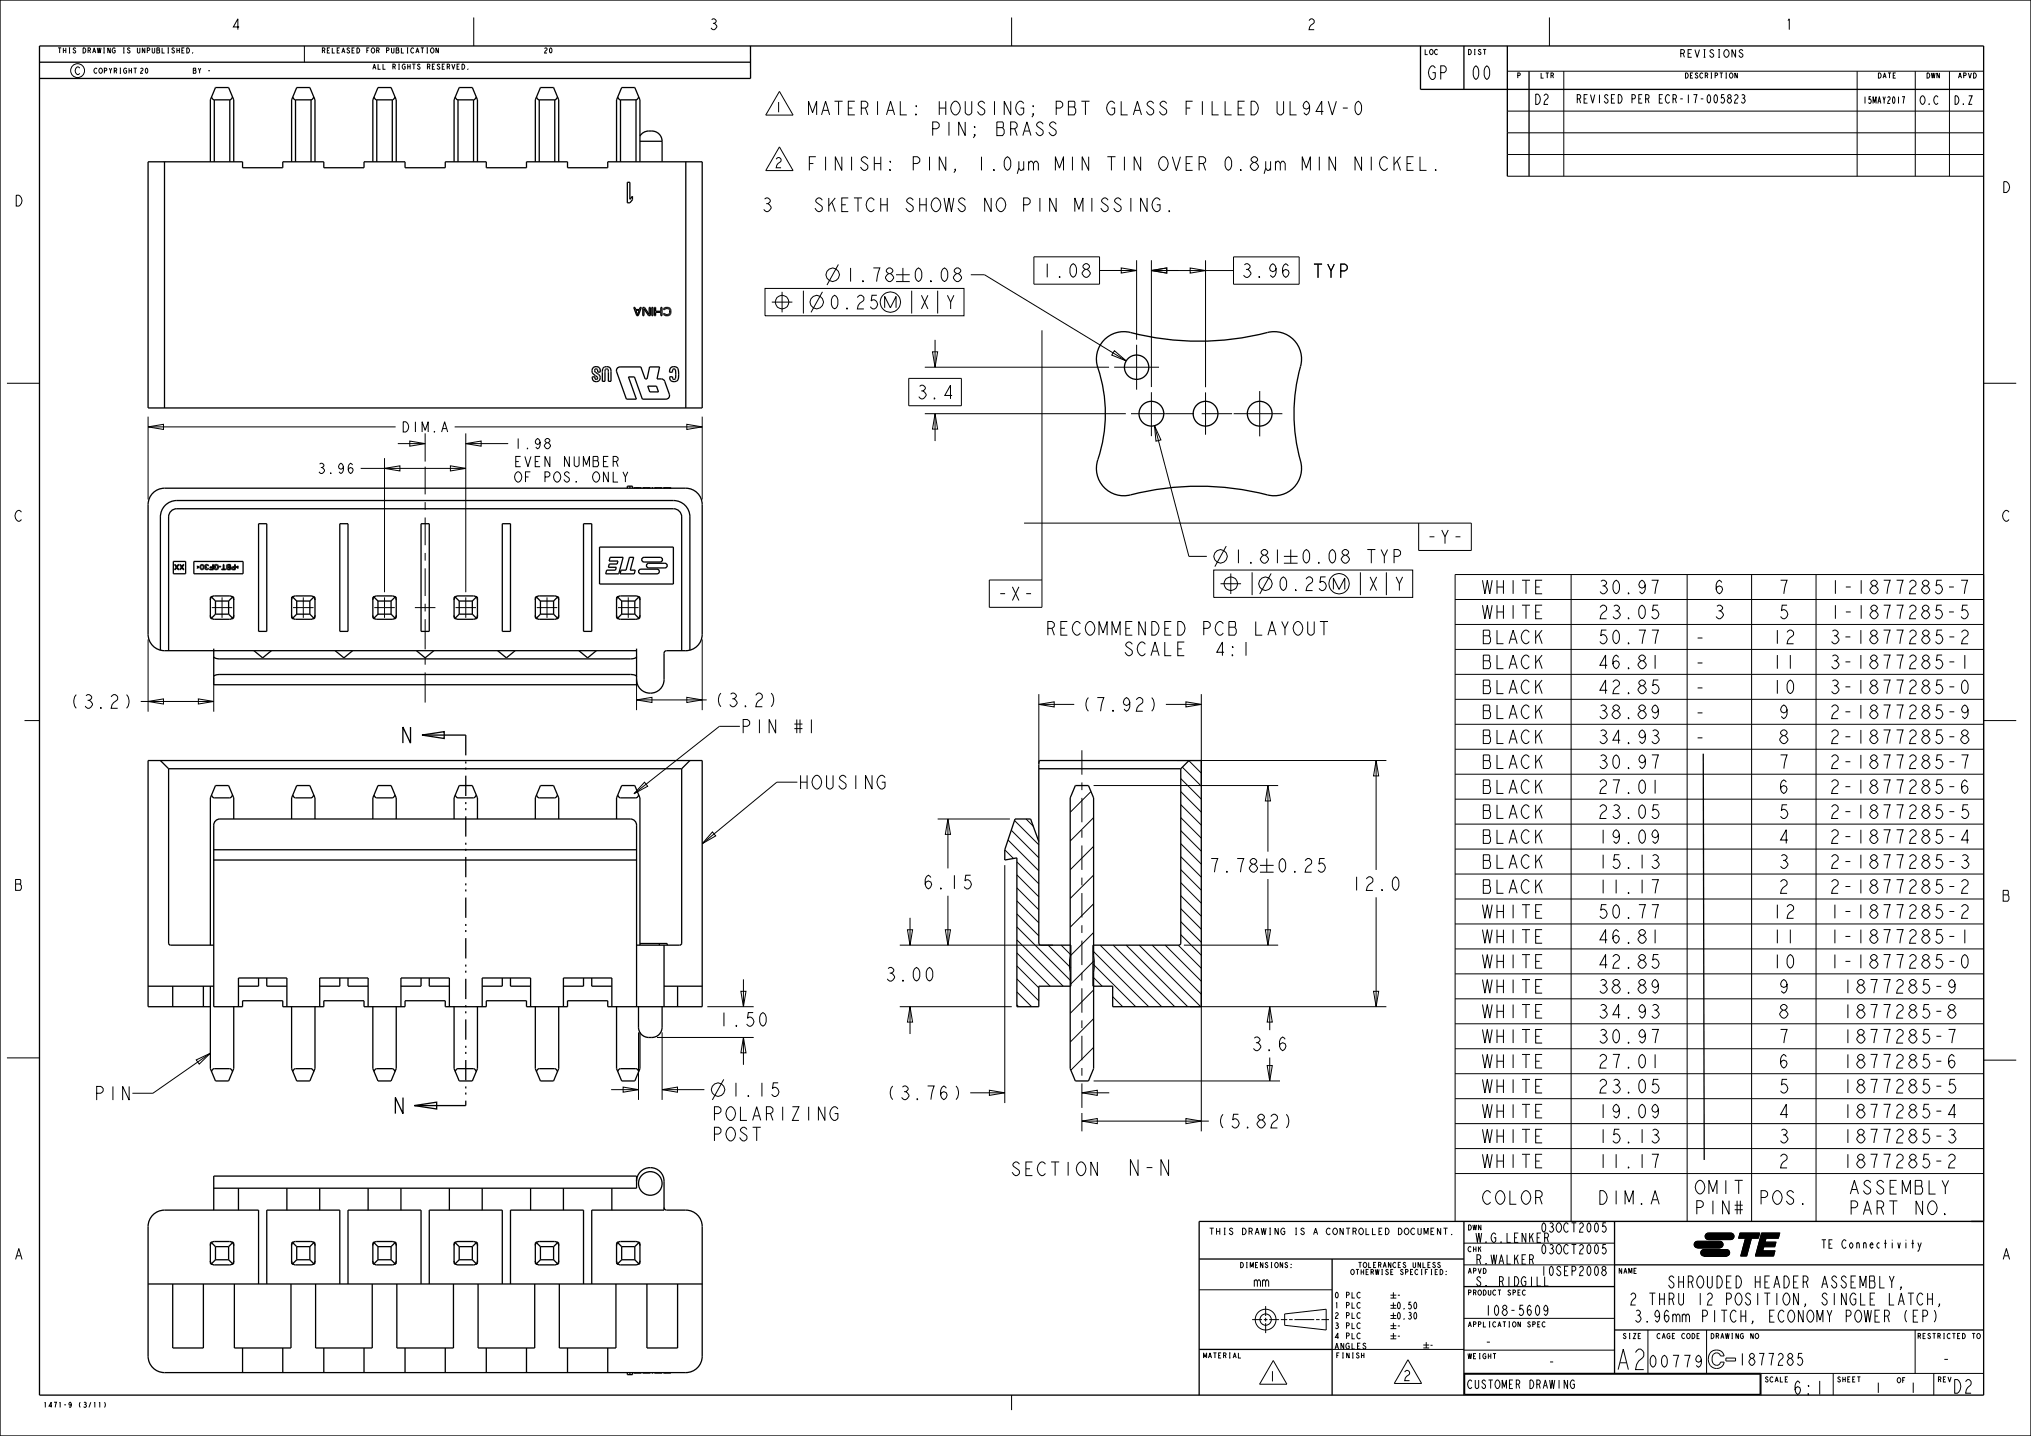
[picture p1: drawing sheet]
<svg xmlns="http://www.w3.org/2000/svg" width="594mm" height="420mm" viewBox="0 0 594 420" stroke-linecap="round" stroke-linejoin="round" font-family="sans-serif">
<defs><g id="words">
<text font-size="7.8" x="472.3" y="400.6">A2</text>
<text font-size="6.1" x="329.5" y="343.8">N-N</text>
<g font-size="5.2">
<text x="417.4" y="23.3">GP</text>
<text x="430.1" y="23.3">00</text>
<text x="235.1" y="33.6">MATERIAL: HOUSING; PBT GLASS FILLED UL94V-0</text>
<text x="263" y="39.7">PIN; BRASS</text>
<text x="235.1" y="49.8">FINISH: PIN, 1.0µm MIN TIN OVER 0.8µm MIN NICKEL.</text>
<text x="222.4" y="61.9">3</text>
<text x="234.9" y="61.9">SKETCH SHOWS NO PIN MISSING.</text>
<text x="246.9" y="82.4">1.78</text>
<text x="266.7" y="82.4">0.08</text>
<text x="304.4" y="81.1">1.08</text>
<text x="362.8" y="81.1">3.96</text>
<text x="383.6" y="81.2">TYP</text>
<text x="267.8" y="116.7">3.4</text>
<text x="416.9" y="159">-Y-</text>
<text x="360.3" y="164.7">1.81</text>
<text x="380.2" y="164.7">0.08</text>
<text x="398.5" y="164.7">TYP</text>
<text x="434.8" y="173.7">WHITE</text>
<text x="468.7" y="173.7">30.97</text>
<text x="501.3" y="173.7">6</text>
<text x="520.2" y="173.7">7</text>
<text x="538.6" y="173.7">1-1877285-7</text>
<text x="291.3" y="175.6">-X-</text>
<text x="313" y="185.8">RECOMMENDED PCB LAYOUT</text>
<text x="434.8" y="181">WHITE</text>
<text x="468.7" y="181">23.05</text>
<text x="501.3" y="181">3</text>
<text x="520.2" y="181">5</text>
<text x="538.6" y="181">1-1877285-5</text>
<text x="330.7" y="191.8">SCALE</text>
<text x="355.9" y="191.8">4:1</text>
<text x="434.8" y="188.3">BLACK</text>
<text x="468.7" y="188.3">50.77</text>
<text x="495.3" y="188.6">-</text>
<text x="518.6" y="188.3">12</text>
<text x="538.5" y="188.3">3-1877285-2</text>
<text x="434.8" y="195.6">BLACK</text>
<text x="468.7" y="195.6">46.81</text>
<text x="495.3" y="195.9">-</text>
<text x="518.6" y="195.6">11</text>
<text x="538.5" y="195.6">3-1877285-1</text>
<text x="434.8" y="202.9">BLACK</text>
<text x="468.7" y="202.9">42.85</text>
<text x="495.3" y="203.2">-</text>
<text x="518.6" y="202.9">10</text>
<text x="538.5" y="202.9">3-1877285-0</text>
<text x="20.2" y="207.2">(3.2 )</text>
<text x="208.7" y="206.7">(3.2 )</text>
<text x="316.2" y="208">(7.92 )</text>
<text x="216.4" y="214.4">PIN #1</text>
<text x="434.8" y="210.2">BLACK</text>
<text x="468.7" y="210.2">38.89</text>
<text x="495.3" y="210.5">-</text>
<text x="520.2" y="210.2">9</text>
<text x="538.5" y="210.2">2-1877285-9</text>
<text x="434.8" y="217.5">BLACK</text>
<text x="468.7" y="217.5">34.93</text>
<text x="495.3" y="217.8">-</text>
<text x="520.2" y="217.5">8</text>
<text x="538.5" y="217.5">2-1877285-8</text>
<text x="434.8" y="224.8">BLACK</text>
<text x="468.7" y="224.8">30.97</text>
<text x="520.2" y="224.8">7</text>
<text x="538.5" y="224.8">2-1877285-7</text>
<text x="233.2" y="230.8">HOUSING</text>
<text x="434.8" y="232.1">BLACK</text>
<text x="468.7" y="232.1">27.01</text>
<text x="520.2" y="232.1">6</text>
<text x="538.5" y="232.1">2-1877285-6</text>
<text x="434.8" y="239.4">BLACK</text>
<text x="468.7" y="239.4">23.05</text>
<text x="520.2" y="239.4">5</text>
<text x="538.5" y="239.4">2-1877285-5</text>
<text x="434.8" y="246.7">BLACK</text>
<text x="468.7" y="246.7">19.09</text>
<text x="520.2" y="246.7">4</text>
<text x="538.5" y="246.7">2-1877285-4</text>
<text x="353.3" y="255.1">7.78</text>
<text x="373.2" y="255.1">0.25</text>
<text x="434.8" y="254">BLACK</text>
<text x="468.7" y="254">15.13</text>
<text x="520.2" y="254">3</text>
<text x="538.5" y="254">2-1877285-3</text>
<text x="269.6" y="260">6.15</text>
<text x="394.9" y="260.4">12.0</text>
<text x="434.8" y="261.3">BLACK</text>
<text x="468.7" y="261.3">11.17</text>
<text x="520.2" y="261.3">2</text>
<text x="538.5" y="261.3">2-1877285-2</text>
<text x="434.8" y="268.6">WHITE</text>
<text x="468.7" y="268.6">50.77</text>
<text x="518.6" y="268.6">12</text>
<text x="538.5" y="268.6">1-1877285-2</text>
<text x="434.8" y="275.9">WHITE</text>
<text x="468.7" y="275.9">46.81</text>
<text x="518.6" y="275.9">11</text>
<text x="538.5" y="275.9">1-1877285-1</text>
<text x="258.6" y="287">3.00</text>
<text x="434.8" y="283.2">WHITE</text>
<text x="468.7" y="283.2">42.85</text>
<text x="518.6" y="283.2">10</text>
<text x="538.5" y="283.2">1-1877285-0</text>
<text x="434.8" y="290.5">WHITE</text>
<text x="468.7" y="290.5">38.89</text>
<text x="520.2" y="290.5">9</text>
<text x="541.6" y="290.5">1877285-9</text>
<text x="434.8" y="297.8">WHITE</text>
<text x="468.7" y="297.8">34.93</text>
<text x="520.2" y="297.8">8</text>
<text x="541.6" y="297.8">1877285-8</text>
<text x="209.8" y="300.2">1.50</text>
<text x="434.8" y="305.1">WHITE</text>
<text x="468.7" y="305.1">30.97</text>
<text x="520.2" y="305.1">7</text>
<text x="541.6" y="305.1">1877285-7</text>
<text x="365.7" y="307.3">3.6</text>
<text x="434.8" y="312.4">WHITE</text>
<text x="468.7" y="312.4">27.01</text>
<text x="520.2" y="312.4">6</text>
<text x="541.6" y="312.4">1877285-6</text>
<text x="27.3" y="321.8">PIN</text>
<text x="213.3" y="320.7">1.15</text>
<text x="259" y="321.6">(3.76 )</text>
<text x="434.8" y="319.7">WHITE</text>
<text x="468.7" y="319.7">23.05</text>
<text x="520.2" y="319.7">5</text>
<text x="541.6" y="319.7">1877285-5</text>
<text x="208" y="327.7">POLARIZING</text>
<text x="355.5" y="329.9">(5.82 )</text>
<text x="434.8" y="327">WHITE</text>
<text x="468.7" y="327">19.09</text>
<text x="520.2" y="327">4</text>
<text x="541.6" y="327">1877285-4</text>
<text x="208" y="333.7">POST</text>
<text x="434.8" y="334.3">WHITE</text>
<text x="468.7" y="334.3">15.13</text>
<text x="520.2" y="334.3">3</text>
<text x="541.6" y="334.3">1877285-3</text>
<text x="434.8" y="341.6">WHITE</text>
<text x="468.7" y="341.6">11.17</text>
<text x="520.2" y="341.6">2</text>
<text x="541.6" y="341.6">1877285-2</text>
<text x="295.3" y="343.8">SECTION</text>
<text x="434.8" y="352.2">COLOR</text>
<text x="468.7" y="352.2">DIM.A</text>
<text x="495.3" y="349.2">OMIT</text>
<text x="515.5" y="352.2">POS.</text>
<text x="543.2" y="349.2">ASSEMBLY</text>
<text x="495.3" y="355.1">PIN#</text>
<text x="543.2" y="355.2">PART NO.</text>
<text x="524.2" y="407.9">6:1</text>
<text x="570.9" y="407.5">D2</text>
</g>
<g font-size="4.6">
<text x="487.5" y="376.7">SHROUDED HEADER ASSEMBLY,</text>
<text x="476.3" y="381.7">2 THRU 12 POSITION, SINGLE LATCH,</text>
<text x="477.7" y="386.7">3.96mm PITCH, ECONOMY POWER (EP)</text>
<text x="481.8" y="399.9">00779</text>
<text x="508.2" y="399.3">1877285</text>
<text x="567.8" y="399.3">-</text>
</g>
<g font-size="4.1">
<text x="67.5" y="8.7">4</text>
<text x="207.2" y="8.7">3</text>
<text x="382.1" y="8.7">2</text>
<text x="521.8" y="8.7">1</text>
<text x="585.3" y="56.3">D</text>
<text x="4" y="60.3">D</text>
<text x="4" y="152.5">C</text>
<text x="585.3" y="152.5">C</text>
<text x="4" y="260.4">B</text>
<text x="585.3" y="263.6">B</text>
<text x="4" y="368.4">A</text>
<text x="585.3" y="368.4">A</text>
</g>
<g font-size="3.9">
<text x="226.3" y="32.8">1</text>
<text x="448.6" y="30.5">D2</text>
<text x="226.3" y="49.1">2</text>
<text x="117.2" y="126.4">DIM.A</text>
<text x="150.1" y="131.2">1.98</text>
<text x="150.1" y="136.5">EVEN NUMBER</text>
<text x="92.6" y="138.5">3.96</text>
<text x="150.1" y="141">OF POS. ONLY</text>
<text x="366.5" y="376.3">mm</text>
<text x="434.1" y="384.8">108-5609</text>
<text x="434.1" y="394">-</text>
<text x="452.6" y="399.8">-</text>
<text x="370.7" y="404">1</text>
<text x="410.1" y="403.8">2</text>
<text x="548.1" y="407.4">1</text>
<text x="558.4" y="407.4">1</text>
</g>
<g font-size="3.6">
<text x="431.4" y="363.4">W.G.LENKER</text>
<text x="450.4" y="360.4">03OCT2005</text>
<text x="431.4" y="369.7">R.WALKER</text>
<text x="450.4" y="366.7">03OCT2005</text>
<text x="431.4" y="376.1">S. RIDGILL</text>
<text x="450.4" y="373.1">10SEP2008</text>
</g>
<g font-size="3.3">
<text x="460.8" y="30.2">REVISED PER ECR-17-005823</text>
<text x="561.3" y="30.5">O.C</text>
<text x="571.3" y="30.5">D.Z</text>
<text x="532.4" y="365.1">TE Connectivity</text>
<text x="429" y="406.1">CUSTOMER DRAWING</text>
</g>
<g font-size="2.9">
<text x="491" y="16.8">REVISIONS</text>
<text x="21.7" y="21.8">C</text>
</g>
<g font-size="2.6">
<text x="544.7" y="30.3">15MAY2017</text>
<text x="408.3" y="379.8">-</text>
<text x="408.3" y="382.9">0.50</text>
<text x="408.3" y="385.8">0.30</text>
<text x="408.3" y="388.8">-</text>
<text x="408.3" y="391.8">-</text>
<text x="417.9" y="394.5">-</text>
</g>
<text font-size="2.5" x="359.9" y="361.1">THIS DRAWING IS A CONTROLLED DOCUMENT.</text>
<g font-size="2.2">
<text x="390.2" y="379.7">0 PLC</text>
<text x="390.2" y="382.6">1 PLC</text>
<text x="390.2" y="385.6">2 PLC</text>
<text x="390.2" y="388.6">3 PLC</text>
<text x="390.2" y="391.6">4 PLC</text>
<text x="390.2" y="394.6">ANGLES</text>
</g>
<g font-size="2">
<text x="16.7" y="15.5">THIS DRAWING IS UNPUBLISHED.</text>
<text x="93.9" y="15.5">RELEASED FOR PUBLICATION</text>
<text x="158.9" y="15.5">20</text>
<text x="416.5" y="16">LOC</text>
<text x="429.2" y="16">DIST</text>
<text x="27.3" y="21.4">COPYRIGHT</text>
<text x="40.8" y="21.4">20</text>
<text x="56.3" y="21.4">BY -</text>
<text x="108.8" y="20.3">ALL RIGHTS RESERVED.</text>
<text x="443.5" y="22.9">P</text>
<text x="450.4" y="22.9">LTR</text>
<text x="492.6" y="22.9">DESCRIPTION</text>
<text x="549" y="22.9">DATE</text>
<text x="563.2" y="22.9">DWN</text>
<text x="572.5" y="22.9">APVD</text>
<text x="429.2" y="359.8">DWN</text>
<text x="362.5" y="370.8">DIMENSIONS:</text>
<text x="397" y="370.7">TOLERANCES UNLESS</text>
<text x="429.2" y="366.1">CHK</text>
<text x="394.8" y="372.8">OTHERWISE SPECIFIED:</text>
<text x="429.2" y="372.5">APVD</text>
<text x="473.2" y="372.5">NAME</text>
<text x="429.2" y="378.8">PRODUCT SPEC</text>
<text x="429.2" y="388.1">APPLICATION SPEC</text>
<text x="474.4" y="391.5">SIZE</text>
<text x="484.4" y="391.5">CAGE CODE</text>
<text x="500.1" y="391.5">DRAWING NO</text>
<text x="560.6" y="391.5">RESTRICTED TO</text>
<text x="351.7" y="397.2">MATERIAL</text>
<text x="390.6" y="397.2">FINISH</text>
<text x="429.2" y="397.4">WEIGHT</text>
<text x="516" y="404.2">SCALE</text>
<text x="537.2" y="404.2">SHEET</text>
<text x="554.7" y="404.4">OF</text>
<text x="566.6" y="404.2">REV</text>
<text x="12.5" y="411.6">1471-9 (3/11)</text>
</g>
</g></defs>
<g fill="none" stroke="#000" stroke-width=".38">
<path d="M0 0h594v420h-594zM11.6 18.2h207.9M11.6 13.4h568.6v394.6h-568.6zM219.5 13.4v9.5h-207.9M415.4 13.4v12.7h164.8M428.1 13.4v12.7M440.8 13.4v38.1M61.9 28.4l.3 .6 .5 .2M62.7 29.2v18.1M62.7 29.2h4.5M67.2 29.2v18.1M68 28.4l-.3 .5-.5 .3"/>
<path d="M85.6 28.4l.4 .6 .4 .2M86.4 29.2v18.1M86.4 29.2h4.6M91 29.2v18.1M91.8 28.4l-.4 .5-.4 .3M109.4 28.4l.3 .6 .5 .2M110.2 29.2v18.1M110.2 29.2h4.5M114.7 29.2v18.1M115.5 28.4l-.3 .5-.5 .3M133.1 28.4l.4 .6 .5 .2M134 29.2v18.1"/>
<path d="M134 29.2h4.5M138.5 29.2v18.1M139.3 28.4l-.4 .5-.4 .3M156.9 28.4l.4 .6 .4 .2M157.7 29.2v18.1M157.7 29.2h4.6M162.3 29.2v18.1M163.1 28.4l-.4 .5-.4 .3M180.7 28.4l.3 .6 .5 .2M181.5 29.2h4.5M181.5 29.2v18.1M186 29.2v18.1"/>
<path d="M186.8 28.4l-.3 .5-.5 .3M187.2 39.8a3.6 3.6 0 0 1 3.7-1.5 3.6 3.6 0 0 1 2.7 3h-6.4M447.2 20.8v30.7M43.3 47.3h27.6v1.8h11.8v-1.8h12v1.8h11.8v-1.8h12v1.8h11.7v-1.8h12v1.8h11.8v-1.8h12v1.8h11.7v-1.8h27.7v72h-162.1zM48.1 47.3v72M61.5 47.3v-18.1l1.5-3.6h3.9l1.5 3.6v18.1M85.3 47.3v-18.1l1.5-3.6h3.8l1.5 3.6v18.1M109 47.3v-18.1l1.5-3.6h3.9l1.5 3.6v18.1M132.8 47.3v-18.1l1.5-3.6h3.8l1.5 3.6v18.1M156.6 47.3v-18.1l1.5-3.6h3.8l1.5 3.6v18.1M180.3 47.3v-18.1l1.5-3.6h3.9l1.5 3.6v18.1M183.5 53.3h.7v5l.8-.9v1l-.8 .9h-.7z"/>
<path d="M200.6 47.3v72M185.4 89.9h.3l.2 .6h1.1l.2-.6h.4l-.9 2.4h-.5zM186 90.7h1l-.5 1.4zM188 89.9h.5l1.4 2.1v-2.1h.3v2.4h-.5l-1.4-2v2h-.3zM190.6 89.9h.4v2.4h-.4zM191.4 89.9h.3v1.1h1.6v-1.1h.3v2.4h-.3v-.9h-1.6v.9h-.3zM194.1 90.3a1.24 1.24 0 0 1 2.1 .4v.8a1.16 1.16 0 0 1-1 .8 1.16 1.16 0 0 1-1.2-.6h.4a.86 .86 0 0 0 1.5-.2v-.8a.86 .86 0 0 0-1.5-.2h-.4zM322.8 99.6a8 8 0 0 1 7.9-2.3 80.9 80.9 0 0 0 40.9-.2 8 8 0 0 1 8.8 10.1 51.8 51.8 0 0 0 .2 28.6 8 8 0 0 1-9.9 8.9 80.8 80.8 0 0 0-40.9 .2 8 8 0 0 1-8.7-10.5 42.7 42.7 0 0 0-.3-27.7 8 8 0 0 1 2-7.1zM173.5 107.5l.9-.3a1.2 1.2 0 0 1 1.2 1.6h-.8a.56 .56 0 0 0-.2-.8 .56 .56 0 0 0-.8 .3 .56 .56 0 0 0 .6 .7 1.31 1.31 0 0 1 1.1 1.3 1.31 1.31 0 0 1-1.1 1.3l-.7-.2-.4-.5-.1-.7h.8a.45 .45 0 0 0 0 .6 .45 .45 0 0 0 .6 .1 .45 .45 0 0 0 .1-.6l-.8-.6a1.36 1.36 0 0 1-.4-2.2zM176.5 107.5l1.2-.2a1.15 1.15 0 0 1 1 1.4v2.8h-.8v-2.9a.54 .54 0 0 0-.5-.7 .54 .54 0 0 0-.5 .7v2.9h-.7v-3.2zM180.6 107.6l.7-.3h6.1l1.3 3.5h.5l.8-3.5h2.9l-.7 3.5 1.5 .1 .6 .3 1.5 4.1a1.06 1.06 0 0 1-1 1.4h-6.9l-2.3-6.5h-1.8l2.3 6.5h-2.9l-2.9-8 .1-.7zM189.4 112.9h2.6l.6 1.7h-2.6z"/>
<path d="M196.2 107.6l.5-.3a1.4 1.4 0 0 1 1.4 .3 1.4 1.4 0 0 1 .4 1.4v.8a1.36 1.36 0 0 1-1.1 1.8 1.36 1.36 0 0 1-1.6-1.4h.9a.54 .54 0 0 0 .5 .8 .54 .54 0 0 0 .4-.9v-.7a1.03 1.03 0 0 0-.6-1.5l-.2 .2-.1 .8h-.9zM75.6 153.2h2.4v31.5h-2.4zM99.4 153.2h2.4v31.5h-2.4zM123.1 153.2h2.4v31.5h-2.4zM146.9 153.2h2.4v31.5h-2.4zM170.7 153.2h2.4v31.5h-2.4zM183.5 142.8v-.6h1.5v.6M184.2 142.2v.6M185.4 142.8h2.2M186.2 142.7v.1M186.7 142.7v.1M188 142.8h2.2"/>
<path d="M188.3 142.7v.1M189.7 142.7v.1M190.6 142.8h.4M191.4 142.8h2.2M191.7 142.7v.1M193.3 142.7v.1M194 142.8h2.1M194.1 142.7v.1M194.3 142.7v.1M194.5 142.7v.1M194.8 142.7v.1M195.3 142.7v.1"/>
<path d="M195.6 142.7v.1M195.8 142.7v.1M196 142.7v.1M50.7 164.2h3.6v3.6h-3.6zM56.7 164.2h14.4v3.6h-14.4zM61.5 175.4l.2-.6 .6-.4 4.9-.1 .9 .5 .3 .7M61.9 174.6l1.1 1.2M62.1 174.5h-.3l-.3 .5v5.5l.3 .4 .3 .1M63 175.8v3.8M63 179.6l-1.1 1.2M63 179.6h3.9M63 175.8h3.9"/>
<path d="M66.9 175.8v3.8M66.9 179.6l1.1 1.2M67.8 174.5h.3l.3 .5v5.5l-.3 .4-.3 .1M68 174.6l-1.1 1.2M68.4 179.9a1.2 1.2 0 0 1-1.2 1.2h-4.9l-.6-.4-.2-.7M85.3 175.4l.2-.6 .6-.4 4.9-.1 .9 .5 .2 .7M85.6 174.6l1.2 1.2M85.8 174.5h-.3l-.2 .5v5.5l.2 .4 .3 .1M86.8 175.8v3.8M86.8 179.6l-1.2 1.2M86.8 179.6h3.8M86.8 175.8h3.8"/>
<path d="M90.6 175.8v3.8M90.6 179.6l1.2 1.2M91.6 174.5h.3l.2 .5v5.5l-.2 .4-.3 .1M91.8 174.6l-1.2 1.2M92.1 179.9a1.2 1.2 0 0 1-1.2 1.2h-4.8l-.6-.4-.2-.7M109 180l.4 .8M109.4 174.6l.8-.3h4.5l1 .5 .2 .7M109.4 174.6l-.4 .8M109.4 174.6l1.1 1.2M109.6 174.5h-.3l-.3 .5v5.5l.3 .4 .3 .1M110.5 175.8v3.8M110.5 179.6h3.9"/>
<path d="M110.5 179.6l-1.1 1.2M110.5 175.8h3.9M114.4 179.6l1.1 1.2M114.4 175.8v3.8M115.3 174.5h.3l.3 .5v5.5l-.3 .4-.3 .1M115.5 174.6l-1.1 1.2M115.9 179.9l-.4 .9M132.8 180l.3 .8M133.1 174.6l.9-.3h4.5l.9 .5 .2 .7M133.1 174.6l-.3 .8M133.1 174.6l1.2 1.2M133.3 174.5h-.3l-.2 .5v5.5l.2 .4 .3 .1"/>
<path d="M134.3 179.6h3.8M134.3 175.8h3.8M134.3 175.8v3.8M134.3 179.6l-1.2 1.2M138.1 179.6l1.2 1.2M138.1 175.8v3.8M139.1 174.5h.3l.2 .5v5.5l-.2 .4-.3 .1M139.3 174.6l-1.2 1.2M139.6 179.9l-.3 .9M156.6 175.4l.2-.6 .5-.4 5-.1 .9 .5 .2 .7M156.9 174.6l1.2 1.2M157.1 174.5h-.3l-.2 .5v5.5l.2 .4 .3 .1"/>
<path d="M158.1 179.6h3.8M158.1 175.8h3.8M158.1 179.6l-1.2 1.2M158.1 175.8v3.8M161.9 179.6l1.2 1.2M161.9 175.8v3.8M162.8 174.5h.4l.2 .5v5.5l-.2 .4-.4 .1M163.1 174.6l-1.2 1.2M163.4 179.9a1.2 1.2 0 0 1-1.2 1.2h-4.9l-.5-.4-.2-.7M175.3 160h21.6v10.8h-21.6zM178.4 163h3.9l-1.3 4.8h-3.9l.3-1h2.6l.2-.9h-2.3l.3-.9h2.3l.2-.9h-2.6zM180.3 175.4l.2-.6 .6-.4 4.9-.1 .9 .5 .3 .7"/>
<path d="M180.7 174.6l1.1 1.2M180.9 174.5h-.3l-.3 .5v5.5l.3 .4 .3 .1M181.8 179.6h3.9M181.8 175.8h3.9M181.8 179.6l-1.1 1.2M181.8 175.8v3.8M184.1 163h1.2l-1 3.8h1.5l-.3 1h-4.1l.2-1h1.5zM185.7 179.6l1.1 1.2M185.7 175.8v3.8M186.6 174.5h.3l.3 .5v5.5l-.3 .4-.3 .1M186.8 174.6l-1.1 1.2M187 166.7l.4-.2h4.8a.68 .68 0 0 1 .6 .7 .68 .68 0 0 1-.6 .6h-5l-.4-.6z"/>
<path d="M187.2 179.9a1.2 1.2 0 0 1-1.2 1.2h-4.9l-.6-.4-.2-.7M187.9 163.2l.5-.2h4.7a.68 .68 0 0 1 .7 .7 .68 .68 0 0 1-.7 .7l-5-.1-.4-.6zM189.3 164.9l.5-.2h4.7a.68 .68 0 0 1 .6 .7 .68 .68 0 0 1-.6 .7h-5l-.4-.7zM46.9 190.2v-39a4.8 4.8 0 0 1 4.8-4.8h145.3a4.8 4.8 0 0 1 4.8 4.8v39M49.3 190.3v-39.1a2.4 2.4 0 0 1 2.4-2.4h145.3a2.4 2.4 0 0 1 2.4 2.4v39.1M62.5 197.9l.5-.5 1.3-.1h120.1l1.2 .1 .6 .5M62.5 192.1l.5 .4 1.3 .2h120.1l1.3-.2 .5-.4M62.5 189.7v10.6h123.7v-10.6M74.3 190.3l2.5 2.1 2.6-2.1M98 190.3l2.6 2.1 2.5-2.1M115.5 180.8l-.8 .3h-4.5l-.8-.3M121.8 190.3l2.5 2.1 2.6-2.1"/>
<path d="M139.3 180.8l-.9 .3h-4.4l-.9-.3M145.6 190.3l2.5 2.1 2.6-2.1M169.3 190.3l2.6 2.1 2.5-2.1M186.2 190.3h-138.1a4.8 4.8 0 0 1-4.8-4.8v-37.9a4.8 4.8 0 0 1 4.8-4.8h152.5a4.8 4.8 0 0 1 4.8 4.8v37.9a4.8 4.8 0 0 1-4.8 4.8h-5.6a.75 .75 0 0 0-.8 .8v7.7a4 4 0 0 1-4 3.9 4 4 0 0 1-4-3.9M120.1 212.6v4.7l-2.3-4.7v4.7M123.4 215l6.5-1v2zM123.4 215h12.8M46.9 222.4l2.4 2.4M49.3 224.8v51.2l.6 .4h12.6M49.3 224.8h150.1M68 232.5l-.4 .6-.4 .3h-4.6l-.7-.8M68.4 239.5v-6.1l-1.5-3.6h-3.9l-1.5 3.6v43"/>
<path d="M85.3 239.5v-6.1l1.5-3.6h3.8l1.5 3.6v6.1M91.8 232.5l-.4 .6-.5 .3h-4.5l-.8-.8M109 239.5v-6.1l1.5-3.6h3.9l1.5 3.6v6.1M115.5 232.5l-.3 .6-.5 .3h-4.6l-.7-.8M132.8 239.5v-6.1l1.5-3.6h3.8l1.5 3.6v6.1M139.3 232.5l-.4 .6-.5 .3h-4.5l-.8-.8M156.6 239.5v-6.1l1.5-3.6h3.8l1.5 3.6v6.1M163.1 232.5l-.4 .6-.5 .3h-4.5l-.8-.8M180.3 239.5v-6.1l1.5-3.6h3.9l1.5 3.6v43M186.8 232.5l-.4 .6-.4 .3h-4.6l-.7-.8M199.4 224.8l-.1 51.3-.5 .3h-12.6M201.8 222.4l-2.4 2.4"/>
<path d="M303.8 224.8h41.5M314.5 229.8h3.8l1.5 3.6v46.2l.2 2.7-.2 2.1v28.2l-1.5 3.6h-3.8l-1.5-3.6v-28.2l-.2-2.8 .2-2v-46.2zM345.3 224.8v51.3l-.6 .3h-25v12h5.7v6h25.9v-72h-47.3l-.2 1.2v52.2l.2 .5 .4 .1h8.8v12h-9.4v6h-6.4v-43.5l-3.5 .6v-3l3-9h4.5l2.4 6.6M347.7 222.4l-2.4 2.4M62.5 251.5h123.7M62.5 248.5h123.7M187.2 276h7.9v.4M192.8 276v.4M194.2 276.4v18M43.3 288.4h19.2M50.5 288.4v6M59.5 288.4v6"/>
<path d="M61.5 294.4h-18.2v-72h162.1v72h-27.7v-1.7h-11.7v1.7h-12v-1.7h-11.8v1.7h-12v-1.7h-11.7v1.7h-12v-1.7h-11.8v1.7h-12v-1.7h-11.8v1.7h-8.4v-53.1a1.8 1.8 0 0 1 1.8-1.8h120.1a1.8 1.8 0 0 1 1.8 1.8v53.1M61.5 288.4v24.2l1.5 3.6h3.9l1.5-3.6v-18.2M69.7 294.4v-8.4h14.2v8.4M75.6 286v2.4h-5.9M78 286v2.4h5.9M85.3 294.4v18.2l1.5 3.6h3.8l1.5-3.6v-18.2M93.5 294.4v-8.4h14.2v8.4M99.4 286v2.4h-5.9M101.8 286v2.4h5.9M109 294.4v18.2l1.5 3.6h3.9l1.5-3.6v-18.2M117.3 294.4v-8.4h14.1v8.4M123.1 286v2.4h-5.8"/>
<path d="M125.5 286v2.4h5.9M132.8 294.4v18.2l1.5 3.6h3.8l1.5-3.6v-18.2M141 294.4v-8.4h14.2v8.4M146.9 286v2.4h-5.9M149.3 286v2.4h5.9M156.6 294.4v18.2l1.5 3.6h3.8l1.5-3.6v-18.2M164.8 294.4v-8.4h14.1v8.4M170.7 286v2.4h-5.9M173.1 286v2.4h5.8M180.3 294.4v18.2l1.5 3.6h3.9l1.5-3.6v-10.6M194.2 288.4h11.2M198.2 288.4v6"/>
<path d="M61.9 313.4l.7-.8h4.6l.4 .2 .4 .6M85.6 313.4l.8-.8h4.5l.5 .2 .4 .6M109.4 313.4l.7-.8h4.6l.5 .2 .3 .6M133.1 313.4l.8-.8h4.5l.5 .2 .4 .6M156.9 313.4l.8-.8h4.5l.5 .2 .4 .6M180.7 313.4l.7-.8h4.6l.4 .2 .4 .6M186.7 300.4a3.3 3.3 0 0 0 4.4 3 3 3 0 0 0 2.5-3M117.9 321v4.7l-2.3-4.7v4.7M121.2 323.4l6.5-1v2zM121.2 323.4h15M62.5 347.5h123.7v-3.5h-123.7v9.9M69.7 347.5v6.4"/>
<path d="M83.9 347.5v6.4M93.5 347.5v6.4M107.7 347.5v6.4M117.3 347.5v6.4M131.4 347.5v6.4M141 347.5v6.4M155.2 347.5v6.4M164.8 347.5v6.4M178.9 347.5v6.4M186.2 345.5a4 4 0 0 1 4-4 4 4 0 0 1 4 4v8.4h-21.1v21.6M194.2 353.2a.75 .75 0 0 0 .8 .7h5.6a4.8 4.8 0 0 1 4.8 4.8v38a4.8 4.8 0 0 1-4.8 4.8h-152.5a4.8 4.8 0 0 1-4.8-4.8v-38a4.8 4.8 0 0 1 4.8-4.8h27.5v21.6M428.1 357.2v50.8"/>
<path d="M472.2 357.2v44.5M580.2 357.2h-229.5v50.8M43.3 375.5h162.1M50.5 375.5v18.8h9v-18.8M61.5 364.3l.2-.7 .6-.4 4.9-.1a1.2 1.2 0 0 1 1.2 1.2M61.9 363.5l1.1 1.1M62.1 363.3l-.3 .1-.3 .4v5.5l.3 .4 .3 .1M63 364.6v3.9M63 368.5l-1.1 1.1M63 368.5h3.9M63 364.6h3.9M66.9 364.6v3.9"/>
<path d="M66.9 368.5l1.1 1.1M67.8 363.3l.3 .1 .3 .4v5.5l-.3 .4-.3 .1M68 363.5l-1.1 1.1M68.4 368.8l-.3 .6-.9 .6-4.9-.1-.6-.4-.2-.7M68.5 375.5v18.8h16.6v-18.8M78 375.5v-21.6h21.4v21.6M85.3 364.3l.2-.7 .6-.4 4.8-.1a1.2 1.2 0 0 1 1.2 1.2M85.6 363.5l1.2 1.1M85.8 363.3l-.3 .1-.2 .4v5.5l.2 .4 .3 .1M86.8 364.6v3.9M86.8 368.5l-1.2 1.1M86.8 368.5h3.8"/>
<path d="M86.8 364.6h3.8M90.6 364.6v3.9M90.6 368.5l1.2 1.1M91.6 363.3l.3 .1 .2 .4v5.5l-.2 .4-.3 .1M91.8 363.5l-1.2 1.1M92.1 368.8l-.2 .6-.9 .6-4.9-.1-.6-.4-.2-.7M92.3 375.5v18.8h16.6v-18.8M101.8 375.5v-21.6h21.3v21.6M109 368.8l.4 .8M109.4 363.5l.8-.4h4.5l.8 .4M109.4 363.5l-.4 .8M109.4 363.5l1.1 1.1"/>
<path d="M109.6 363.3l-.3 .1-.3 .4v5.5l.3 .4 .3 .1M110.5 364.6v3.9M110.5 368.5l-1.1 1.1M110.5 368.5h3.9M110.5 364.6h3.9M114.4 364.6v3.9M114.4 368.5l1.1 1.1M115.3 363.3l.3 .1 .3 .4v5.5l-.3 .4-.3 .1M115.5 363.5l.4 .8M115.5 363.5l-1.1 1.1M115.9 368.8l-.5 .9-.7 .3h-4.5l-.8-.4M116.1 375.5v18.8h16.5v-18.8"/>
<path d="M125.5 375.5v-21.6h21.4v21.6M132.8 368.8l.3 .8M133.1 363.5l.9-.4h4.4l.9 .4M133.1 363.5l-.3 .8M133.1 363.5l1.2 1.1M133.3 363.3l-.3 .1-.2 .4v5.5l.2 .4 .3 .1M134.3 364.6v3.9M134.3 368.5l-1.2 1.1M134.3 368.5h3.8M134.3 364.6h3.8M138.1 364.6v3.9M138.1 368.5l1.2 1.1"/>
<path d="M139.1 363.3l.3 .1 .2 .4v5.5l-.2 .4-.3 .1M139.3 363.5l.3 .8M139.3 363.5l-1.2 1.1M139.6 368.8l-.2 .6-.9 .6h-4.5l-.9-.4M139.8 375.5v18.8h16.6v-18.8M149.3 375.5v-21.6h21.4v21.6M156.6 364.3l.2-.7 .5-.4 4.9-.1a1.2 1.2 0 0 1 1.2 1.2M156.9 363.5l1.2 1.1M157.1 363.3l-.3 .1-.2 .4v5.5l.2 .4 .3 .1M158.1 364.6v3.9M158.1 368.5h3.8M158.1 364.6h3.8"/>
<path d="M158.1 368.5l-1.2 1.1M161.9 364.6v3.9M161.9 368.5l1.2 1.1M162.8 363.3l.4 .1 .2 .4v5.5l-.2 .4-.4 .1M163.1 363.5l-1.2 1.1M163.4 368.8l-.5 .9-.6 .3-5-.1-.5-.4-.2-.7M163.6 375.5v18.8h16.5v-18.8M180.3 364.3l.2-.7 .6-.4 4.9-.1a1.2 1.2 0 0 1 1.2 1.2M180.7 363.5l1.1 1.1M180.9 363.3l-.3 .1-.3 .4v5.5l.3 .4 .3 .1M181.8 364.6v3.9M181.8 368.5h3.9"/>
<path d="M181.8 364.6h3.9M181.8 368.5l-1.1 1.1M185.7 364.6v3.9M185.7 368.5l1.1 1.1M186.6 363.3l.3 .1 .3 .4v5.5l-.3 .4-.3 .1M186.8 363.5l-1.1 1.1M187.2 368.8l-.3 .6-.9 .6-4.9-.1-.6-.4-.2-.7M189.2 375.5v18.8h9v-18.8M350.8 368.2h77.3M389.6 368.2v39.8M428.1 376.3h44.1M472.2 369.9h108"/>
<path d="M70.9 394.3v7.2M82.7 394.3v7.2M94.7 394.3v7.2M106.5 394.3v7.2M118.5 394.3v7.2M130.2 394.3v7.2M142.2 394.3v7.2M154 394.3v7.2M166 394.3v7.2M177.7 394.3v7.2M350.7 394.7h38.9M472.2 389h108"/>
<path d="M183.5 401.5v.6h1.5v-.6M184.2 401.5v.6M185.4 401.5h2.2M185.7 401.5v.1M185.9 401.5v.1M187 401.5v.1M187.2 401.5v.1M188 401.5h2.2M188.5 401.5v.1M189.9 401.5v.1M190.6 401.5h.4M191.4 401.5h2.2"/>
<path d="M191.7 401.5v.1M193.3 401.5v.1M194 401.5h2.1M194.1 401.5v.1M194.3 401.5v.1M194.5 401.5v.1M194.8 401.5v.1M195.3 401.5v.1M195.6 401.5v.1M195.8 401.5v.1M196 401.5v.1M428.1 401.7h86.9v6.3"/>
<path d="M428.3 401.9h86.5v5.9h-86.5z"/>
<circle cx="332.4" cy="107.4" r="3.6"/>
<circle cx="336.7" cy="121" r="3.6"/>
<circle cx="352.6" cy="121" r="3.6"/>
<circle cx="368.4" cy="121" r="3.6"/>
<circle cx="190.2" cy="346.1" r="3.5"/>
</g>
<path d="M136.2 215v108.4" fill="none" stroke="#000" stroke-width=".38" stroke-dasharray="5.9 1.8 .6 1.2 .6 1.8" stroke-linecap="butt"/>
<g fill="none" stroke="#000" stroke-width=".29">
<path d="M39.1 19.9h.9M39.5 19.9v1.5M51 14.3l-.3-.3-.4 .3 .7 .7-.1 .4-.3 .1-.4-.4M51.7 14v1.5M51.7 14.8h.8M52.5 14v1.5M53.2 14.8h.4M53.9 14h-.7v1.5h.7M54.6 14a.76 .76 0 0 1 .8 .8 .76 .76 0 0 1-.8 .7zM56.3 15.4l.1 .1zM89 13.4v4.8M123.1 14h.9"/>
<path d="M123.5 14v1.5M124.8 14h.4M124.8 15.5h.4M125 14v1.5M126.1 14.1l.2-.1a.77 .77 0 0 1 .7 .8 .77 .77 0 0 1-.7 .7l-.4-.7zM128.2 14v1.5l-.7-1.5v1.5M132.1 18.7l.5 1.6 .4-1.6M133.7 19.5h.4M134.4 18.7h-.7v1.6h.7M135.1 18.7a.76 .76 0 0 1 .8 .8 .76 .76 0 0 1-.8 .8zM138.6 5.1v8.3M295.9 5.1v8.3"/>
<path d="M433.8 14.5h.9M453.2 5.1v8.3M507.6 14.5v2.3l-1.1-2.3v2.3M509.7 14.9l-.4-.4-.6 .4 .1 .4 .9 .7-.1 .6-.5 .2-.6-.6M60.9 20.7h.5M136.8 20.1l.1 .2zM228 26.7l4 7h-8zM440.8 32.5h139.4M440.8 20.8h139.4M440.8 38.8h139.4M457.4 20.8v30.7M504.3 27.7h-.8l-.1 1 .3-.2a.84 .84 0 0 1 .7 .8 .84 .84 0 0 1-.7 .9l-.4-.4"/>
<path d="M505.4 28.9a.64 .64 0 0 1 1 .2 .64 .64 0 0 1-.4 .9 .64 .64 0 0 1-.8-.5zM505.7 28.7l-.4-.4 .4-.6 .6 .4-.4 .6M506 21.5l.2-.2a.77 .77 0 0 1 .6 .8 .77 .77 0 0 1-.6 .8l-.4-.8zM507.3 28.1l.6-.4 .4 .4-.1 .6a1.68 1.68 0 0 0-.9 1.5h1M508.1 21.3v1.6l-.7-1.6v1.6M509.4 27.9l.3-.2 .5 .2 .1 .4-.4 .4a.68 .68 0 0 1 .5 .9 .68 .68 0 0 1-1 .4l-.1-.2M509.7 28.7h.2M543.1 20.8l.1 30.7M554.4 21.3h-.7v1.6h.7M556.3 28.3h.7l-.4 2M560.1 20.8l.1 30.7M570.1 20.8l.1 30.7"/>
<path d="M577.2 21.3a.76 .76 0 0 1 .8 .8 .76 .76 0 0 1-.8 .8zM228 43l4 6.9h-8zM440.8 45.2h139.4M440.8 51.5h139.4M304.7 96.6v81h-15.4v-8h15.4M2 112.1h9.6M325.9 107.4h13.1M332.4 100.8v13.2M336.7 114.7v12.9M352.6 114.8v12.3M368.4 114.4v13.2M580.2 112.1h9.5"/>
<path d="M124.3 136.5v8.1M330.8 121h18.4M337.7 124.5l1.8 4.2-1.4 .3zM337.7 124.5l10 38.2h5.3M351.5 121h8.9M360.8 121h14.2M124.3 146.8v2.3M124.3 151.4v8.1M299.5 153h130.8v8h-15.4v-8M358.6 159.7l-3.3 6M61.9 177.7h6M64.9 174.7v6"/>
<path d="M85.7 177.7h6M88.7 174.7v6M109.5 177.7h6M112.5 174.7v6M121.3 177.7h6M124.3 161.7v2.3M124.3 166.2v8.1M124.3 176.6v2.2M133.2 177.7h6M136.2 174.7v6M157 177.7h6M160 174.7v6"/>
<path d="M180.7 177.7h6M183.7 174.7v6M355 166.7h58.2v8h-58.2zM357 170.7h6M360 167.7v6M366.2 167.4v6.7M371.8 167.7l-3.4 6M374.9 169.1l.4-.4 .5 .4a2.53 2.53 0 0 1-.5 3.6l-.4-.3a2.77 2.77 0 0 1 0-3.3zM375.5 162.7h4M375.5 164.7h4M377.5 160.7v4M378.9 172.4l.2 .3h-.2z"/>
<path d="M382 169.4l.7-.7h.5l.7 .7a1.54 1.54 0 0 1-1.2 1.7l-.5 .6-.2 1h1.9M387.7 168.7h-1.4l-.3 1.7 .5-.3a1.34 1.34 0 0 1 1.4 1.3 1.34 1.34 0 0 1-1.4 1.3l-.7-.6M390 172.4v-3.3l1.6 3.3 1.7-3.3v3.3M392.8 162.7a1.13 1.13 0 0 1 1.7 .4 1.13 1.13 0 0 1-.8 1.6 1.17 1.17 0 0 1-1.2-.6 1.17 1.17 0 0 1 .3-1.4zM393.2 162.4l-.7-.7a1 1 0 0 1 1.2-1l.7 .7v.3l-.7 .7M397.9 167.4v6.7M400.7 168.7l1.9 4M402.6 168.7l-1.9 4M405.5 167.4v6.7M407.7 162.7h1.2l.5-.3 .2-.3v-.7l-.2-.3-.5-.4h-1.2v4M408.3 168.7l1 2v2M410.2 168.7l-.9 2"/>
<path d="M425.6 168h154.6v189.2h-154.6zM425.6 175.3h154.6M459.5 168v189.2M493.4 168v189.2M512.3 168v189.2M531.1 168v189.2M124.3 181.1v8.8M124.3 192.2v2.2M124.3 196.7v8.8M425.6 197.2h154.6M425.6 189.9h154.6M425.6 182.6h154.6"/>
<path d="M7.2 210.8h4.4M316.4 219.4v7.2M425.6 219.1h154.6M425.6 211.8h154.6M425.6 204.5h154.6M580.2 210.8h9.5M296.7 240l7.1 7.1M300.1 239.5l2.1 2.1M316.4 228.8v2.3M316.4 233.4v7.1M319.1 231.5l-6.1 6.1M319.8 239.1l-6.8 6.9"/>
<path d="M345.3 239.1l6 6M345.3 235.3l6 6M345.3 231.5l6 6M345.3 227.7l6 6M345.8 224.4l5.5 5.5M347.7 222.5l3.6 3.6M425.6 233.7h154.6M425.6 226.4h154.6M293.9 248.5l2.5 2.6M294.8 245.7l9 9M295.8 242.8l8 8.1M297.4 259.7l6.4 6.4"/>
<path d="M297.4 255.9l6.4 6.4M297.4 252.1l6.4 6.4M316.4 242.8v2.2M316.4 247.3v7.1M316.4 256.7v2.2M319.8 247.5l-6.8 6.9M319.8 255.9l-6.8 6.9M345.3 258.2l6 6M345.3 254.4l6 6M345.3 250.6l6 6M345.3 246.8l6 6M345.3 242.9l6 6"/>
<path d="M425.6 255.6h154.6M425.6 248.3h154.6M425.6 241h154.6M297.4 278.7l9.7 9.7M297.4 274.9l13.5 13.5M297.4 271.1l15.8 15.8M297.4 267.3l6.4 6.4M297.4 263.5l6.4 6.4M306.5 276.4l6.7 6.7M310.3 276.4l2.9 2.9M316.4 261.2v7.1M316.4 270.6v2.3"/>
<path d="M316.4 275.1v7.2M319.7 278.1l16.3 16.3M319.8 264.3l-6.8 6.9M319.8 272.7l-6.8 6.9M321.8 276.4l18 18M325.6 276.4l18 18M329.4 276.4l18 18M333.2 276.4l18 18M337 276.4l14.3 14.4M340.8 276.4l10.5 10.6M344.6 276.4l6.7 6.8M345.3 273.4l6 6"/>
<path d="M345.3 269.6l6 6M345.3 265.8l6 6M345.3 262l6 6M425.6 277.5h154.6M425.6 270.2h154.6M425.6 262.9h154.6M297.4 293.9l.5 .5M297.4 290.1l4.3 4.3M297.4 286.3l6.4 6.4M297.4 282.5l6.4 6.4M316.4 284.5v2.3M316.4 289v7.2"/>
<path d="M316.4 298.4v2.3M319.7 285.7l2.6 2.7M319.7 281.9l12.5 12.5M319.8 289.5l-6.8 6.9M319.8 297.9l-6.8 6.9M320 281l-7 7M325.4 291.5l2.9 2.9M425.6 299.4h154.6M425.6 292.1h154.6M425.6 284.8h154.6M2 309.4h9.6M316.4 303v7.1"/>
<path d="M316.4 312.4v2.2M316.4 316.9v7.1M319.8 306.3l-6.6 6.7M425.6 314h154.6M425.6 306.7h154.6M580.2 310.1h9.5M425.6 335.9h154.6M425.6 328.6h154.6M425.6 321.3h154.6M353.8 359.2h1.2M354.4 359.2v1.9M355.8 359.2v1.9"/>
<path d="M356.8 359.2v1.9M357.9 359.2h.5M358.2 359.2v1.9M419.5 359.2h-1v1.9h1M421.4 359.2v1.9l-1-1.9v1.9M422.2 359.2h1.2M422.8 359.2v1.9M425.6 343.2h154.6M469.7 357.6h-.9l-.1 1.2 .3-.2a.92 .92 0 0 1 .8 .9 .92 .92 0 0 1-.8 .9l-.4-.5M350.7 377.2h38.8M355.8 360.2h1M357.9 361.1h.5"/>
<path d="M376.6 369.5l-.3-.3-.4 .3 .7 .8-.1 .3-.4 .2-.3-.4M377.6 369.7l.1 .2zM377.6 370.6l.1 .2zM397.8 378.2l-.3-.2a.87 .87 0 0 0-.7 .8 .87 .87 0 0 0 .7 .9l.3-.3M406.7 378.8h1.7M406.7 379.7h1.7M407.5 378v1.7M417.6 370h.5M418.3 369.2h-.7v1.5h.7M418.5 371.3h.3M418.5 372.8h.3M419.8 372h.4"/>
<path d="M419.8 369.5l-.3-.3-.4 .3 .7 .7-.1 .4-.4 .1-.3-.3M420.5 371.3h-.7v1.5h.7M421.2 371.3a.76 .76 0 0 1 .8 .7 .76 .76 0 0 1-.8 .8zM421.2 369.5l-.2-.3-.5 .3 .7 .7-.1 .4-.3 .1-.4-.3M422.9 371.8l.1 .1zM422.9 372.7l.1 .1zM424.6 360.9l.1 .2zM428.1 369.9h44.1M428.1 363.6h44.1M433.8 371a.76 .76 0 0 1 .9 .7 .76 .76 0 0 1-.9 .8zM444 378.1h.4M444.7 377.3h-.7v1.5h.7"/>
<path d="M446.1 377.6l-.3-.3a.77 .77 0 0 0-.6 .8 .77 .77 0 0 0 .6 .7l.3-.2M447.4 368.4h.6l.5-.5v-.5l-.5-.4h-.6v2.7M448 368.4l.5 1.3M449.6 373.4v2.7h1.1M451.8 373.4v2.7h1.1M451.8 362h.6l.5-.4v-.5l-.5-.5h-.6v2.8M452.4 362l.5 1.4M468.7 371.7l.3-.2a.74 .74 0 0 1 .8 .9 .74 .74 0 0 1-1.1 .5l-.3-.5zM469 371.5l-.4-.5a.63 .63 0 0 1 .6-.7l.5 .5-.5 .7M469.7 364h-.9l-.1 1.1 .3-.2a.92 .92 0 0 1 .8 .9 .92 .92 0 0 1-.8 .9l-.4-.4M478.6 371h-.7v1.5h.7M495.8 363.3l.6-.3h6.6a.95 .95 0 0 1 .9 .9 .95 .95 0 0 1-.8 1l-6.7 .1a.95 .95 0 0 1-.8-.6 .95 .95 0 0 1 .2-1.1z"/>
<path d="M496.4 365l6.7-.1zM497.7 365.7l.7-.2h6.5a.95 .95 0 0 1 1 .8 .95 .95 0 0 1-.9 1l-6.6 .1a.95 .95 0 0 1-.9-.6 .95 .95 0 0 1 .2-1.1zM498.4 367.4l6.6-.1zM499 360.9l.6-.3h6.6a.95 .95 0 0 1 .9 .9 .95 .95 0 0 1-.8 1h-6.7a.95 .95 0 0 1-.8-.5 .95 .95 0 0 1 .2-1.1zM499.6 362.5h6.7zM503.1 364.9l-6.7 .1a.95 .95 0 0 1-.9-1 .95 .95 0 0 1 .9-1h6.6a.95 .95 0 0 1 .9 1 .95 .95 0 0 1-.9 1M505 367.4h-6.6a.95 .95 0 0 1-1-1 .95 .95 0 0 1 1-.9h6.5a.95 .95 0 0 1 1 .9 .95 .95 0 0 1-1 1M506.3 362.5h-6.7a.95 .95 0 0 1-.9-.9 .95 .95 0 0 1 .9-1h6.6a.95 .95 0 0 1 .9 1 .95 .95 0 0 1-.9 .9M508.9 360.6h5.8l-.4 1.5h-2.1l-1.4 5.3h-1.7l1.4-5.3h-2zM515.2 360.6h5.3l-.4 1.5h-3.6l-3.1 5.3zM515.2 360.6h5.3l-.4 1.5h-3.6l-.3 1.2h3.2l-.3 1.3h-3.3l-.3 1.3h3.6l-.4 1.5h-5.3zM515.8 364.6l-.3 1.3h3.6l-.4 1.5h-5.3z"/>
<path d="M516.5 362.1l-.3 1.2h3.2l-.3 1.3h-3.3l-2.4 2.8zM544 376.7v-3.5l.9 2.9 .8-2.9v3.5M546.8 373.2h1.2l.2 .3-.2 1.2 .4 .5v.9l-.4 .6h-1.2zM546.8 374.7h1.2M549.8 373.2v3.5h1.4M552.6 373.2l.7 1.7v1.8M552.6 378.2v3.5h1.4M554 373.2l-.7 1.7M556.1 376.7l-.2-.3h.2v.3l-.4 .6M558 378.2h1.7M558.9 378.2v3.5M559 363.6h.8"/>
<path d="M559.4 362.6v2.5M560.9 363.4l.5 1.5-.4 1h-.2M561.9 363.4l-.5 1.5M562.4 378.8l-.6-.6a1.94 1.94 0 0 0-1.3 1.6 1.94 1.94 0 0 0 1 1.9h.3l.6-.6M563.8 378.2v3.5M563.8 379.9h1.4M565.2 378.2v3.5M362.2 395.7v1.5h.7M366.2 386h2.9M369.6 386h1.1M370.2 382v2.9M370.2 385.4v1.1"/>
<path d="M370.2 387v2.9M371.2 386h2.9M372.4 397.9l4 7h-8zM374.6 386h1.9M375.7 384.3l12.2-1.4v6.1l-12.2-1.4zM377 386h1.1M378.6 386h5.8M384.9 386h1M386.5 386h2.2M389.6 394.7h38.6M397.8 381.2l-.3-.3a.87 .87 0 0 0-.7 .9 .87 .87 0 0 0 .7 .8l.3-.2M397.8 384.2l-.3-.3a.87 .87 0 0 0-.7 .9 .87 .87 0 0 0 .7 .8l.3-.3"/>
<path d="M397.8 387.2l-.3-.3a.87 .87 0 0 0-.7 .8 .87 .87 0 0 0 .7 .9l.3-.3M397.8 390.2l-.3-.3a.87 .87 0 0 0-.7 .8 .87 .87 0 0 0 .7 .9l.3-.3M398.2 396.4h.7M398.9 395.7v1.5M399.5 393.1l-.3-.2-.5 .2 .8 .9-.1 .4-.4 .2-.4-.5M406.7 390.7h1.7M406.7 387.7h1.7M406.7 384.8h1.7M406.7 381.8h1.7M406.7 391.6h1.7M406.7 388.6h1.7M406.7 385.6h1.7"/>
<path d="M406.7 382.6h1.7M407.5 380.9v1.7M407.5 383.9v1.7M407.5 386.9v1.7M407.5 389.9v1.7M411.8 397.7l4 6.9h-8zM413.7 381l.2-.1a1.35 1.35 0 0 1 0 2 1.41 1.41 0 0 1-.2-1.9zM413.7 384l.2-.2a1.35 1.35 0 0 1 0 2 1.41 1.41 0 0 1-.2-1.8zM416.3 393.4h1.7M416.3 394.2h1.7M417.1 392.5v1.7M428.1 385.6h44.1"/>
<path d="M428.1 394.9h44.1M436.6 395.9h.9M437.1 395.9v1.5M448.3 387.4l.6-.2v-.5l-.6-.1v1.5M449.7 387.4h.5M450.5 386.6h-.8v1.5h.8M451.9 386.8l-.3-.2a.77 .77 0 0 0-.6 .8 .77 .77 0 0 0 .6 .7l.3-.2M452.7 382.8l-.2 .5-.4 .2-.5-.2a1.17 1.17 0 0 1 .5-1.5 2.03 2.03 0 0 1 0 3l-.5-.5M479.9 390h-.8v1.5h.8M482 389v12.7M494.9 390a.76 .76 0 0 1 .8 .8 .76 .76 0 0 1-.8 .7zM496.3 390.8h.5"/>
<path d="M497.1 390h-.8v1.5h.8M497.6 397.6l-.2 .5-.6 .3-.7-.3a1.27 1.27 0 0 1 .7-1.7l.4 .3a2.21 2.21 0 0 1-.4 3.2l-.7-.6M499.1 389v12.7M500.4 395.5l.8-.5 1.1-.1 .9 .2 .7 .6 .3 .9h-1l-.5-.7-.8-.2-.8 .4-.3 .9 .1 1.4 .7 .8h1l.6-.8h1l-.2 .8-.6 .7-.9 .3h-.8l-.9-.3-.7-.6-.4-1-.1-1 .3-1zM507.6 397.2h-2.8v.9h2.8M512.8 390v1.5l-.8-1.5v1.5M513.6 390.1l.1-.1a.77 .77 0 0 1 .7 .8 .77 .77 0 0 1-.6 .7l-.5-.7zM527.1 395.8h-1.1l-.1 1.5 .3-.3a1.17 1.17 0 0 1 1.1 1.2 1.17 1.17 0 0 1-1.1 1.1l-.5-.5M551.2 384.9h.8l.6-.5v-.6l-.6-.6h-.8v3.5M552 384.9l.6 1.8M555.2 381.7l.9-3.5 .8 3.5M555.5 380.5h1.1"/>
<path d="M557.6 383.2a3.1 3.1 0 0 0 0 3.5M559.6 384.9h.8M561 383.2h-1.4v3.5h1.4M562.4 384.9h.8l.6-.5v-.6l-.6-.6h-.8v3.5M565.7 383.2a3.1 3.1 0 0 1 0 3.5M567.3 381.7l-.2-.3h.2v.3l-.4 .6M576.8 390h.9M577.2 390v1.5M578.4 390.1l.2-.1a.77 .77 0 0 1 .6 .8 .77 .77 0 0 1-.6 .7l-.5-.7zM29 410.4l.2-.3v1.5M30.5 410.1l.3 .7-.3 .8M295.9 408v4.4"/>
<path d="M458.5 403.6v2.5l-1-2.5v2.5M460.5 404l-.4-.4a1.33 1.33 0 0 0-.9 1.3 1.33 1.33 0 0 0 .9 1.2l.4-.4v-.8h-.5M515 401.7h65.2M522.1 403.5h.5M522.9 402.7h-.8v1.5h.8M536.2 401.7v6.3M543.2 402.7h.9M543.7 402.7v1.5M565.6 401.7v6.3"/>
<circle cx="22.7" cy="20.7" r="2.03"/>
<circle cx="356.9" cy="162.7" r="1.96"/>
<circle cx="360" cy="170.7" r="1.99"/>
<circle cx="370.1" cy="170.7" r="1.96"/>
<circle cx="391.6" cy="170.7" r="2.98"/>
<circle cx="370.2" cy="386" r="3"/>
<circle cx="370.2" cy="386" r="1.66"/>
</g>
<path d="M495.8 363.3l.6-.3h6.6a.95 .95 0 0 1 .9 .9 .95 .95 0 0 1-.8 1l-6.7 .1a.95 .95 0 0 1-.8-.6 .95 .95 0 0 1 .2-1.1zM497.7 365.7l.7-.2h6.5a.95 .95 0 0 1 1 .8 .95 .95 0 0 1-.9 1l-6.6 .1a.95 .95 0 0 1-.9-.6 .95 .95 0 0 1 .2-1.1zM499 360.9l.6-.3h6.6a.95 .95 0 0 1 .9 .9 .95 .95 0 0 1-.8 1h-6.7a.95 .95 0 0 1-.8-.5 .95 .95 0 0 1 .2-1.1zM508.9 360.6h5.8l-.4 1.5h-2.1l-1.4 5.3h-1.7l1.4-5.3h-2zM515.8 364.6l-.3 1.3h3.6l-.4 1.5h-5.3zM516.5 362.1l-.3 1.2h3.2l-.3 1.3h-3.3l-2.4 2.8zM515.2 360.6h5.3l-.4 1.5h-3.6l-3.1 5.3z" fill="#000"/>
<!-- layer: DIM_DRIVEN -->
<g fill="none" stroke="#000" stroke-width=".29">
<path d="M245.2 77.4l-3.3 6M264.1 78.4v4M302.4 75.1h19.2v8h-19.2zM317 79.1a1.13 1.13 0 0 1 1.7 .4 1.13 1.13 0 0 1-.8 1.6 1.17 1.17 0 0 1-1.2-.6 1.17 1.17 0 0 1 .3-1.4zM317.4 78.8l-.7-.7a1 1 0 0 1 1.2-1l.7 .7-.2 .6-.5 .4M321.6 79.1h10.8M327.9 78.4l4.5 .7-4.5 .8zM332.4 76.1v23.2M336.7 79.1l4.5-.7v1.5zM336.7 76.1v37.1M336.7 79.1h24.1M348.1 78.4l4.5 .7-4.5 .8z"/>
<path d="M352.6 76.1v37.2M360.8 75.1h19.2v8h-19.2zM376.8 77.8l-.7-.7-.5 .4a2.53 2.53 0 0 0 .5 3.6 1.45 1.45 0 0 0 .7-2l-.7-.3-.8 .3-.2 .7M223.7 84.4h58.2v8h-58.2zM225.7 88.4h6M228.7 85.4v6M235 85v6.7M240.5 85.4l-3.3 6M243.6 86.7l.5-.3 .5 .3a2.53 2.53 0 0 1-.5 3.7l-.5-.4a2.77 2.77 0 0 1 0-3.3zM247.7 90l.2 .4h-.2zM250.8 87l.7-.6h.4l.8 .6a1.54 1.54 0 0 1-1.2 1.7l-.5 .7-.2 1h1.9M256.5 86.4h-1.5l-.2 1.6 .5-.3a1.34 1.34 0 0 1 1.4 1.3 1.34 1.34 0 0 1-1.4 1.4l-.7-.7"/>
<path d="M258.7 90v-3.3l1.7 3.3 1.7-3.3v3.3M259.5 80.4a1.13 1.13 0 0 1 1.7 .4 1.13 1.13 0 0 1-.8 1.6 1.17 1.17 0 0 1-1.2-.7 1.17 1.17 0 0 1 .3-1.3zM259.9 80l-.7-.6a1 1 0 0 1 1.2-1l.7 .6-.2 .7-.5 .3M262.1 80.4h4M262.1 82.4h4M266.6 85v6.7M269.5 86.4l1.9 4M271.4 86.4l-1.9 4M273.5 99.4v8M274.2 85v6.7M277.1 86.4l.9 2v2M279 86.4l-1 2"/>
<path d="M279.3 80.4a1.13 1.13 0 0 1 1.7 .4 1.13 1.13 0 0 1-.7 1.6 1.17 1.17 0 0 1-1.2-.7 1.17 1.17 0 0 1 .2-1.3zM279.8 80l-.7-.6a1 1 0 0 1 1.2-1l.7 .6v.4l-.7 .6M283.9 80.4h4l41.5 25.2M265.8 110.7h15.4v8h-15.4zM270.5 107.4h53.9M272.7 102.9h1.5l-.7 4.5zM278.5 115.7h-2.2l1.7-3v4M325.9 102.6l3.5 3-4.3-1.7zM43.3 124.9l4.5-.8v1.5zM43.3 121.9v24.2M43.3 124.9h72.4M103.1 136l-.5-.5-.4 .2a1.9 1.9 0 0 0 .4 2.8 .93 .93 0 0 0 .6-.9 .93 .93 0 0 0-.6-.9l-.6 .3-.1 .5"/>
<path d="M105.5 137h30.7M112.5 137l4.5-.8v1.5zM112.5 134v39.2M116.3 129.7h8M119.8 129l4.5 .7-4.5 .8zM124.3 126.7v8.3M129.2 126.4l.8-3 .9 3M129.5 125.4h1.1M131.7 136.2l4.5 .8-4.5 .7zM133 124.9h72.4M136.2 129.7l4.5-.7v1.5zM136.2 126.7v46.5"/>
<path d="M136.2 129.7h12.4M159.9 129.5l-.5-.5a.75 .75 0 0 1 .9-.8l.5 .5-.5 .8M176.5 135h.9M177.9 133.5h-1.4v3h1.4M179.3 135h.9l.4-.3 .2-.2-.2-.8-.4-.2h-.9v3M179.3 138v3h1.5M180.2 135l.6 1.5M182.2 138l.7 1.5v1.5M183.6 138l-.7 1.5M200.9 124.1l4.5 .8-4.5 .7zM205.4 121.9v24.2M270.5 121h58.8"/>
<path d="M273.5 121l.7 4.5h-1.5zM273.5 121v8M43.3 187v21.2M62.5 198.2v10M186.2 198.2v9.5M205.4 187v20.7M41.2 205.2h21.3M43.3 205.2l4.5-.8v1.5zM58 204.4l4.5 .8-4.5 .7zM186.2 204.7l4.5-.7v1.5zM186.2 204.7h20.5M200.9 204l4.5 .7-4.5 .8z"/>
<path d="M303.8 206l4.5-.7v1.5zM303.8 203v20.3M303.8 206h10.4M341 206h10.3M346.8 205.3l4.5 .7-4.5 .8zM351.3 203v26.4M274.2 239.5h21.2M277.2 239.5l.8 4.5h-1.5zM277.2 239.5v14.5M319.8 229.8h54M344.4 222.4h61.1M370.8 229.8l.8 4.5h-1.5z"/>
<path d="M370.8 229.8v19.3M402.5 222.4l.7 4.5h-1.5zM402.5 222.4v32M283.9 256h-1.4l-.3 1.7 .5-.4a1.34 1.34 0 0 1 1.4 1.4 1.34 1.34 0 0 1-1.4 1.3l-.7-.7M293.9 253v69.6M365.9 253.1a1.13 1.13 0 0 1 1.7 .4 1.13 1.13 0 0 1-.8 1.6 1.17 1.17 0 0 1-1.2-.7 1.17 1.17 0 0 1 .3-1.3zM366.4 252.8l-.8-.7a1 1 0 0 1 1.2-1l.7 .7-.2 .6-.5 .4M368.5 253.1h4M368.5 255.1h4M370.5 251.1v4M370.8 257.1v19.3M387.4 251.1h-1.4l-.3 1.7 .5-.4a1.34 1.34 0 0 1 1.4 1.4 1.34 1.34 0 0 1-1.4 1.3l-.7-.7"/>
<path d="M407.7 256.8l.5-.4 .4 .4a2.53 2.53 0 0 1-.4 3.6l-.5-.3a2.77 2.77 0 0 1 0-3.3zM263.2 276.4h44.8M265.4 271.9h1.5l-.7 4.5zM266.2 268.4v8M276.5 271.9h1.5l-.8 4.5zM277.2 262v14.4M346.2 276.4h27.6M370.1 271.9h1.5l-.8 4.5zM402.5 262.4v32M206.9 294.4h13.5M216.7 289.9h1.5l-.8 4.5zM217.4 286.4v8"/>
<path d="M222.7 296.5l.4-.3 .5 .3a2.53 2.53 0 0 1-.5 3.7l-.4-.4a2.77 2.77 0 0 1 0-3.3zM263.2 294.4h32.7M266.2 294.4l.7 4.5h-1.5zM266.2 294.4v8M271.4 283.3l.5-.3 .4 .3a2.53 2.53 0 0 1-.4 3.7l-.5-.4a2.78 2.78 0 0 1 0-3.3zM348 294.4h57.5M351.3 289.9v41M371.4 294.4l.7 4.5h-1.5zM371.4 294.4v6.9M401.7 289.9h1.5l-.7 4.5zM178.7 318.7h8M182.2 317.9l4.5 .8-4.5 .7z"/>
<path d="M186.7 301.9v19.8M192.1 303.4h28.3M193.6 318.7l4.5-.8v1.5zM193.6 318.7h12.4M193.6 301.9v19.8M211.7 315.7l-3.4 6M217.4 303.4l.8 4.5h-1.5zM217.4 303.4v8M227.6 316.7h-1.4l-.3 1.7 .5-.4a1.34 1.34 0 0 1 1.4 1.4 1.34 1.34 0 0 1-1.4 1.3l-.7-.7M283.8 319.6h10.1M289.4 318.9l4.5 .7-4.5 .8zM316.4 319.6l4.5-.7v1.5z"/>
<path d="M316.4 319.6h8M319.8 316.2h54.6M370.6 311.7h1.5l-.7 4.5zM371.4 309.3v6.9M220.1 329.7h2.4M241.3 323.7v4l-1.9-4v4M245.1 324.4l-.8-.7a2.03 2.03 0 0 0-1.6 2 2.03 2.03 0 0 0 1.6 2l.8-.7v-1.3h-1M316.4 327.9l4.5-.7v1.5zM316.4 327.9h37.1M316.4 325.5v5.4M346.8 327.2l4.5 .7-4.5 .8z"/>
<circle cx="228.7" cy="88.3" r="1.99"/>
<circle cx="238.8" cy="88.4" r="1.96"/>
<circle cx="243.5" cy="80.4" r="1.96"/>
<circle cx="260.4" cy="88.4" r="2.98"/>
<circle cx="160.1" cy="130.4" r=".83"/>
<circle cx="210" cy="318.7" r="1.96"/>
</g>
<!-- layer: DRAFT_ENTITY -->
<path d="M498.1 220.4l.3 118.9" fill="none" stroke="#000" stroke-width=".38"/>
<path d="M560.1 389v12.7" fill="none" stroke="#000" stroke-width=".29"/>
<!-- layer: DTM_AXIS -->
<path d="M193.6 41.3v6M186.7 294.4v6M193.6 294.4v6" fill="none" stroke="#000" stroke-width=".38"/>
<!-- layer: DTM_CURVE -->
<g fill="none" stroke="#000" stroke-width=".38">
<path d="M51.1 165.1l.6 .6 .6-.6-.5 .8 .5 .7-.6-.6-.6 .6 .5-.7zM52.6 165.1l.6 .6 .6-.6-.5 .8 .5 .7-.6-.6-.6 .6 .5-.7zM57.7 165.6l.6 .3-.6 .3 .4-.3zM58.7 165.2a.66 .66 0 0 1 1 .7 .66 .66 0 0 1-1.1 .5l-.1-.7zM58.8 165.4a.52 .52 0 0 1 .7 .5 .52 .52 0 0 1-.7 .5l-.1-.4zM60 165.3a.65 .65 0 0 1 1 .2l-.2-.2a.39 .39 0 0 0-.5-.1 .39 .39 0 0 0-.2 .5l.4 .1-.4 .3a.45 .45 0 0 0 .4 .4 .45 .45 0 0 0 .5-.2 .48 .48 0 0 1-.7 .3 .48 .48 0 0 1-.2-.7l-.2-.2zM61.4 165.8h.8v-.7h.2v1.5h-1.1v-.2h.9v-.4h-.8zM62.8 165.2a.66 .66 0 0 1 1.1 .4v.5a.64 .64 0 0 1-.6 .5 .64 .64 0 0 1-.7-.4l.8 .2 .3-.3-.1-.6-.2-.2-.5 .1-.1 .4h.3v.1h-.5zM64.1 165.7h.5v.1h-.5zM65.3 165.1h.2v1.4h.5v.1h-1.2v-.1h.5zM66.4 165.2l1-.1v1.5h-.8a.4 .4 0 0 1-.3-.3 .4 .4 0 0 1 .1-.4l-.2-.3zM66.4 166.2h.1"/>
<path d="M66.5 165.3h.7v.5h-.7zM66.5 166h.7v.4h-.7zM67.8 165.9l.8-.1v-.7h.2v1.5h-.9l-.3-.3zM67.9 166h.7v.5l-.7-.1zM69.1 165.9l.5-.3-.3 .3 .4 .2z"/>
</g>
<!-- layer: NOTE -->
<g fill="none" stroke="#000" stroke-width=".29">
<path d="M295.6 37.7h1.2l.4-.4 .3-.3v-.7l-.3-.3-.4-.3h-1.2v4M296.8 37.7l.7 2M299.1 39.7l1.2-4 1.2 4M299.6 38.3h1.4M305.1 36.3l-.7-.6a1 1 0 0 0-1.2 1l.7 .6a1.35 1.35 0 0 1 .9 2l-.4 .4a1.51 1.51 0 0 1-1.5-1M308.9 36.3l-.7-.6a1 1 0 0 0-1.2 1l.7 .6a1.35 1.35 0 0 1 .9 2l-.4 .4a1.51 1.51 0 0 1-1.5-1M373.5 29.6v3.3l.7 .7h.5l.7-.7v-3.3M377.3 29.6v4h1.9M383 30.9l-.2 .7-.7 .3-.8-.3a1.45 1.45 0 0 1 .8-2l.4 .3a2.53 2.53 0 0 1-.4 3.7l-.8-.7M387 32.6h-2.1l1.7-3v4M388.5 29.6l1.2 4 1.1-4M392.7 31.6h1.5"/>
<path d="M396.8 29.9l.5-.3 .4 .3a2.53 2.53 0 0 1-.4 3.7l-.5-.3a2.77 2.77 0 0 1 0-3.4zM324.1 58.6l-.7-.7a1 1 0 0 0-1.2 1l.7 .7a1.35 1.35 0 0 1 .9 2l-.4 .3a1.51 1.51 0 0 1-1.5-1M327.9 58.6l-.7-.7a1 1 0 0 0-1.2 1l.7 .7a1.35 1.35 0 0 1 .9 2l-.4 .3a1.51 1.51 0 0 1-1.5-1M330.7 57.9v4M335.5 57.9v4l-1.9-4v4M339.3 58.6l-.7-.7a2.03 2.03 0 0 0-1.7 2 2.03 2.03 0 0 0 1.7 2l.7-.7v-1.3h-1M390.6 45.8v4l-1.9-4v4M398.2 45.8v4l-1.9-4v4M401.1 45.8v4M405.8 46.5l-.7-.7a2.03 2.03 0 0 0-1.7 2 2.03 2.03 0 0 0 1.7 2l.7-.6M407.7 45.8v4M408.7 47.2l.9 2.6"/>
<path d="M409.6 45.8l-1.9 2.4M411.5 47.8h1.2M413.4 45.8h-1.9v4h1.9M415.3 45.8v4h1.9M419.8 49.5l.3 .3h-.3zM341.9 61.6l.2 .3h-.2zM536.8 169.7v4M536.8 177v4M573.6 169.7h1.8l-.7 2.3-.2 1.7M575.4 177h-1.4l-.2 1.7 .5-.4a1.33 1.33 0 0 1 1.4 1.3 1.33 1.33 0 0 1-1.4 1.4l-.7-.7M306.5 183.8h1.1l.5-.4 .3-.3v-.7l-.3-.3-.5-.3h-1.1v4M307.6 183.8l.8 2"/>
<path d="M310.3 183.8h1.1M312.2 181.8h-1.9v4h1.9M331.2 188.4l-.8-.6a1 1 0 0 0-1.1 1l.7 .6a1.35 1.35 0 0 1 .9 2l-.5 .4a1.51 1.51 0 0 1-1.4-1M382.5 181.8v3.3l.7 .7h.4l.8-.7v-3.3M386 181.8h2.4M387.2 181.8v4M535.9 199.2l.5-.3a1 1 0 0 1 1.2 1l-.7 .7a1.15 1.15 0 0 1 .8 1.6 1.15 1.15 0 0 1-1.8 .4l-.2-.4M535.9 191.9l.5-.3a1 1 0 0 1 1.2 1l-.7 .7a1.15 1.15 0 0 1 .8 1.6 1.15 1.15 0 0 1-1.8 .4l-.2-.4M535.9 184.6l.5-.3a1 1 0 0 1 1.2 1l-.7 .7a1.15 1.15 0 0 1 .8 1.6 1.15 1.15 0 0 1-1.8 .4l-.2-.4M536.4 193.3h.5M536.4 186h.5M573.7 185l.7-.7h.5l.7 .7a1.54 1.54 0 0 1-1.2 1.6l-.5 .7-.2 1h1.9"/>
<path d="M574.2 199.2l.4-.3 .5 .3a2.53 2.53 0 0 1-.5 3.7l-.4-.3a2.78 2.78 0 0 1 0-3.4zM574.6 191.6v4M216.4 212.4h-6l-25 19.8M237.3 210.4v4M535.7 214.2l.7-.7h.5l.7 .7a1.54 1.54 0 0 1-1.2 1.6l-.5 .7-.2 1h1.9M535.7 206.9l.7-.7h.5l.7 .7a1.54 1.54 0 0 1-1.2 1.6l-.5 .7-.2 1h1.9M536.4 200.6h.5M573.9 215.5a1.13 1.13 0 0 1 1.7 .4 1.13 1.13 0 0 1-.7 1.6 1.17 1.17 0 0 1-1.2-.7 1.17 1.17 0 0 1 .2-1.3zM574.4 215.2l-.7-.7a1 1 0 0 1 1.2-1l.7 .7-.2 .6-.5 .4M575.6 207.5l-.2 .7-.8 .3-.7-.3a1.45 1.45 0 0 1 .7-2l.5 .3a2.53 2.53 0 0 1-.5 3.7l-.7-.7M188.5 228.8l.9 1.2-4 2.2zM233.2 228.8h-6l-21.8 18"/>
<path d="M258.8 227.4l-.7-.6a2.03 2.03 0 0 0-1.6 2 2.03 2.03 0 0 0 1.6 2l.7-.7v-1.3h-.9M535.7 236.1l.7-.7h.5l.7 .7a1.54 1.54 0 0 1-1.2 1.6l-.5 .7-.2 1h1.9M535.7 228.8l.7-.7h.5l.7 .7a1.54 1.54 0 0 1-1.2 1.6l-.5 .7-.2 1h1.9M535.7 221.5l.7-.7h.5l.7 .7a1.54 1.54 0 0 1-1.2 1.6l-.5 .7-.2 1h1.9M573.7 220.8h1.9l-.7 2.3-.3 1.7M575.4 228.8l-.8-.7-.4 .3a2.53 2.53 0 0 0 .4 3.7 1.45 1.45 0 0 0 .8-2l-.8-.3-.7 .3-.2 .7M575.6 235.4h-1.4l-.3 1.7 .5-.4a1.34 1.34 0 0 1 1.4 1.4 1.34 1.34 0 0 1-1.4 1.3l-.7-.7M208.4 243.3l.9 1.2-3.9 2.3zM535.7 258l.7-.7h.5l.7 .7a1.54 1.54 0 0 1-1.2 1.6l-.5 .7-.2 1h1.9M535.7 250.7l.7-.7h.5l.7 .7a1.54 1.54 0 0 1-1.2 1.6l-.5 .7-.2 1h1.9M535.7 243.4l.7-.7h.5l.7 .7a1.54 1.54 0 0 1-1.2 1.6l-.5 .7-.2 1h1.9M573.7 258l.7-.7h.5l.7 .7a1.54 1.54 0 0 1-1.2 1.6l-.5 .7-.2 1h1.9"/>
<path d="M573.9 250.3l.5-.3a1 1 0 0 1 1.2 1l-.7 .7a1.15 1.15 0 0 1 .8 1.6 1.15 1.15 0 0 1-1.8 .4l-.2-.4M574.4 251.7h.5M575.8 245.7h-2.1l1.7-3v4M536.6 264.6v4M536.6 271.9v4M536.6 279.2v4M573.7 265.3l.7-.7h.5l.7 .7a1.54 1.54 0 0 1-1.2 1.6l-.5 .7-.2 1h1.9M574.2 279.5l.4-.3 .5 .3a2.53 2.53 0 0 1-.5 3.7l-.4-.3a2.78 2.78 0 0 1 0-3.4zM574.6 271.9v4M570.1 295.8a1.13 1.13 0 0 1 1.7 .4 1.13 1.13 0 0 1-.7 1.6 1.17 1.17 0 0 1-1.2-.7 1.17 1.17 0 0 1 .2-1.3zM570.6 295.5l-.7-.7a1 1 0 0 1 1.2-1l.7 .7-.2 .6-.5 .4M571.8 287.8l-.2 .7-.8 .3-.7-.3a1.45 1.45 0 0 1 .7-2l.5 .3a2.53 2.53 0 0 1-.5 3.7l-.7-.7"/>
<path d="M57.4 310l4.1-2-3.2 3.2zM61.5 308l-16.8 11.8h-6M569.9 301.1h1.9l-.7 2.3-.3 1.7M571.6 309.1l-.8-.7-.4 .3a2.53 2.53 0 0 0 .4 3.7 1.45 1.45 0 0 0 .8-2l-.8-.3-.7 .3-.2 .7M571.8 315.7h-1.4l-.3 1.7 .5-.4a1.34 1.34 0 0 1 1.4 1.4 1.34 1.34 0 0 1-1.4 1.3l-.7-.7M320.9 339.8v4l-1.9-4v4M569.9 338.3l.7-.7h.5l.7 .7a1.54 1.54 0 0 1-1.2 1.6l-.5 .7-.2 1h1.9M570.1 330.6l.5-.3a1 1 0 0 1 1.2 1l-.7 .7a1.15 1.15 0 0 1 .8 1.6 1.15 1.15 0 0 1-1.8 .4l-.2-.4M570.6 332h.5M572 326h-2.1l1.7-3v4M507.3 345.2h2.4M507.3 353.8h2.4"/>
<path d="M507.3 352.5h2.4M541.2 349.2l1.1-4 1.2 4M541.4 353.2h1.2l.5-.3 .2-.3v-.7l-.2-.3-.5-.4h-1.2v4M568.7 354.9l.2 .3h-.2zM569.9 345.2l-1 2"/>
</g>
<use href="#words"/>
</svg>
